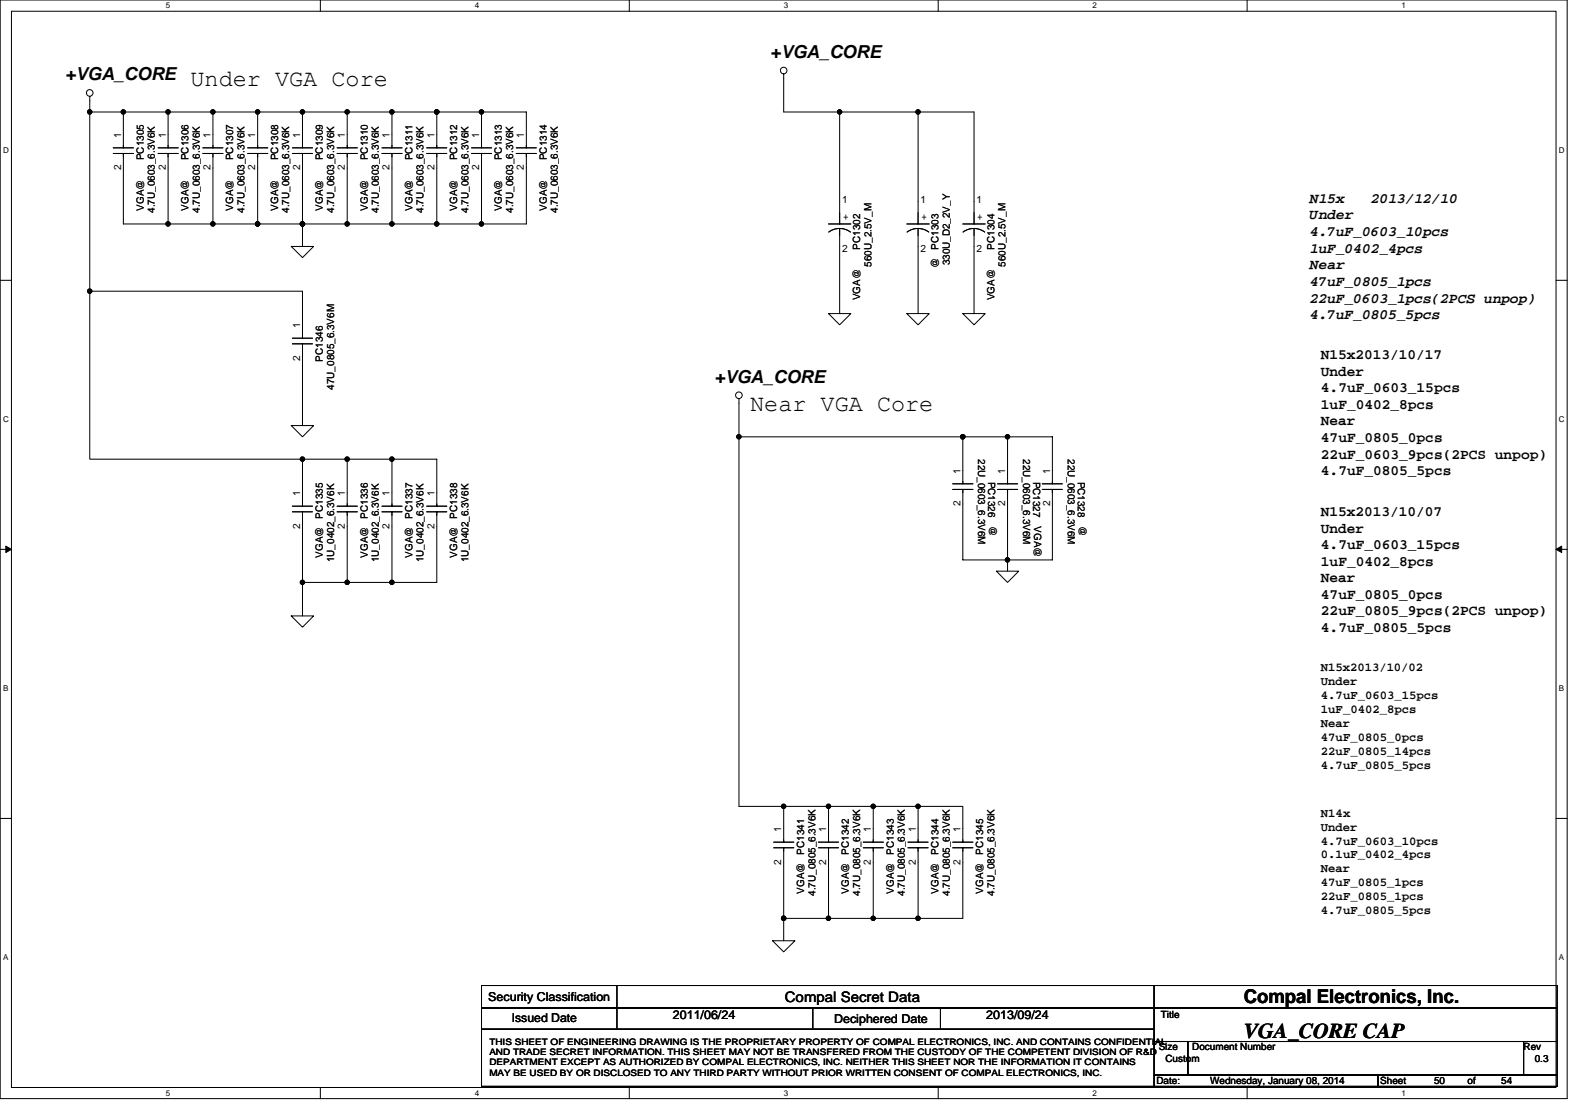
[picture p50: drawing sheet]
<svg xmlns="http://www.w3.org/2000/svg" width="297mm" height="210mm" viewBox="0 0 297 210" stroke-linecap="round" stroke-linejoin="round" font-family="sans-serif">
<defs><g id="words">
<g font-size="4.4">
<text x="35.9" y="16.2">Under VGA Core</text>
<text x="141.3" y="77.3">Near VGA Core</text>
</g>
<text font-size="4" x="234.3" y="195.5">VGA_CORE CAP</text>
<text font-size="3.6" x="234.3" y="188.8">Compal Electronics, Inc.</text>
<g font-size="3.4">
<text x="145.1" y="10.9">+VGA_CORE</text>
<text x="12.3" y="15.1">+VGA_CORE</text>
<text x="134.6" y="72.1">+VGA_CORE</text>
</g>
<g font-size="2.7">
<text x="246.7" y="41.3">Under</text>
<text x="246.7" y="38.2">N15x</text>
<text x="258.2" y="38.2">2013/12/10</text>
<text x="246.7" y="44.4">4.7uF_0603_10pcs</text>
<text x="246.7" y="47.6">1uF_0402_4pcs</text>
<text x="246.7" y="50.7">Near</text>
<text x="246.7" y="53.8">47uF_0805_1pcs</text>
<text x="246.7" y="57">22uF_0603_1pcs(2PCS unpop)</text>
<text x="246.7" y="60.1">4.7uF_0805_5pcs</text>
<text x="248.8" y="67.6">N15x2013/10/17</text>
<text x="248.8" y="70.8">Under</text>
<text x="248.8" y="73.9">4.7uF_0603_15pcs</text>
<text x="248.8" y="77">1uF_0402_8pcs</text>
<text x="248.8" y="80.1">Near</text>
<text x="248.8" y="83.2">47uF_0805_0pcs</text>
<text x="248.8" y="86.3">22uF_0603_9pcs(2PCS unpop)</text>
<text x="248.8" y="89.4">4.7uF_0805_5pcs</text>
<text x="248.8" y="97.2">N15x2013/10/07</text>
<text x="248.8" y="100.3">Under</text>
<text x="248.8" y="103.4">4.7uF_0603_15pcs</text>
<text x="248.8" y="106.5">1uF_0402_8pcs</text>
<text x="248.8" y="109.6">Near</text>
<text x="248.8" y="112.7">47uF_0805_0pcs</text>
<text x="248.8" y="115.8">22uF_0805_9pcs(2PCS unpop)</text>
<text x="248.8" y="118.9">4.7uF_0805_5pcs</text>
<text x="147.8" y="188.6">Compal Secret Data</text>
</g>
<g font-size="2.3">
<text x="248.8" y="126.3">N15x2013/10/02</text>
<text x="248.8" y="128.9">Under</text>
<text x="248.8" y="131.6">4.7uF_0603_15pcs</text>
<text x="248.8" y="134.2">1uF_0402_8pcs</text>
<text x="248.8" y="136.8">Near</text>
<text x="248.8" y="139.4">47uF_0805_0pcs</text>
<text x="248.8" y="142.1">22uF_0805_14pcs</text>
<text x="248.8" y="144.7">4.7uF_0805_5pcs</text>
<text x="248.8" y="153.7">N14x</text>
<text x="248.8" y="156.4">Under</text>
<text x="248.8" y="159">4.7uF_0603_10pcs</text>
<text x="248.8" y="161.6">0.1uF_0402_4pcs</text>
<text x="248.8" y="164.2">Near</text>
<text x="248.8" y="166.9">47uF_0805_1pcs</text>
<text x="248.8" y="169.5">22uF_0805_1pcs</text>
<text x="248.8" y="172.1">4.7uF_0805_5pcs</text>
<text x="92" y="188.4">Security Classification</text>
<text x="126.7" y="191.8">2011/06/24</text>
<text x="185.8" y="191.8">2013/09/24</text>
<text x="96.4" y="192.4">Issued Date</text>
<text x="157.1" y="192.7">Deciphered Date</text>
</g>
<g font-size="1.9">
<text x="22.8" y="25.9" transform="rotate(-90 22.8 25.9)">1</text>
<text x="31.2" y="25.9" transform="rotate(-90 31.2 25.9)">1</text>
<text x="39.7" y="25.9" transform="rotate(-90 39.7 25.9)">1</text>
<text x="48.1" y="25.9" transform="rotate(-90 48.1 25.9)">1</text>
<text x="56.5" y="25.9" transform="rotate(-90 56.5 25.9)">1</text>
<text x="65" y="25.9" transform="rotate(-90 65 25.9)">1</text>
<text x="73.4" y="25.9" transform="rotate(-90 73.4 25.9)">1</text>
<text x="81.8" y="25.9" transform="rotate(-90 81.8 25.9)">1</text>
<text x="90.3" y="25.9" transform="rotate(-90 90.3 25.9)">1</text>
<text x="98.7" y="25.9" transform="rotate(-90 98.7 25.9)">1</text>
<text x="22.8" y="32.1" transform="rotate(-90 22.8 32.1)">2</text>
<text x="27.1" y="30.2" transform="rotate(-90 27.1 30.2)">PC1305</text>
<text x="31.2" y="32.1" transform="rotate(-90 31.2 32.1)">2</text>
<text x="35.5" y="30.2" transform="rotate(-90 35.5 30.2)">PC1306</text>
<text x="39.7" y="32.1" transform="rotate(-90 39.7 32.1)">2</text>
<text x="43.9" y="30.2" transform="rotate(-90 43.9 30.2)">PC1307</text>
<text x="48.1" y="32.1" transform="rotate(-90 48.1 32.1)">2</text>
<text x="52.4" y="30.2" transform="rotate(-90 52.4 30.2)">PC1308</text>
<text x="56.5" y="32.1" transform="rotate(-90 56.5 32.1)">2</text>
<text x="60.8" y="30.2" transform="rotate(-90 60.8 30.2)">PC1309</text>
<text x="65" y="32.1" transform="rotate(-90 65 32.1)">2</text>
<text x="69.3" y="30.2" transform="rotate(-90 69.3 30.2)">PC1310</text>
<text x="73.4" y="32.1" transform="rotate(-90 73.4 32.1)">2</text>
<text x="77.7" y="30.2" transform="rotate(-90 77.7 30.2)">PC1311</text>
<text x="81.8" y="32.1" transform="rotate(-90 81.8 32.1)">2</text>
<text x="86.1" y="30.2" transform="rotate(-90 86.1 30.2)">PC1312</text>
<text x="90.3" y="32.1" transform="rotate(-90 90.3 32.1)">2</text>
<text x="94.5" y="30.2" transform="rotate(-90 94.5 30.2)">PC1313</text>
<text x="98.7" y="32.1" transform="rotate(-90 98.7 32.1)">2</text>
<text x="103" y="30.2" transform="rotate(-90 103 30.2)">PC1314</text>
<text x="27.1" y="39.6" transform="rotate(-90 27.1 39.6)">VGA@</text>
<text x="29.2" y="40.1" transform="rotate(-90 29.2 40.1)">4.7U_0603_6.3V6K</text>
<text x="35.5" y="39.6" transform="rotate(-90 35.5 39.6)">VGA@</text>
<text x="37.6" y="40.1" transform="rotate(-90 37.6 40.1)">4.7U_0603_6.3V6K</text>
<text x="43.9" y="39.6" transform="rotate(-90 43.9 39.6)">VGA@</text>
<text x="46.1" y="40.1" transform="rotate(-90 46.1 40.1)">4.7U_0603_6.3V6K</text>
<text x="52.4" y="39.6" transform="rotate(-90 52.4 39.6)">VGA@</text>
<text x="54.5" y="40.1" transform="rotate(-90 54.5 40.1)">4.7U_0603_6.3V6K</text>
<text x="60.8" y="39.6" transform="rotate(-90 60.8 39.6)">VGA@</text>
<text x="62.9" y="40.1" transform="rotate(-90 62.9 40.1)">4.7U_0603_6.3V6K</text>
<text x="69.3" y="39.6" transform="rotate(-90 69.3 39.6)">VGA@</text>
<text x="71.3" y="40.1" transform="rotate(-90 71.3 40.1)">4.7U_0603_6.3V6K</text>
<text x="77.7" y="39.6" transform="rotate(-90 77.7 39.6)">VGA@</text>
<text x="79.8" y="40.1" transform="rotate(-90 79.8 40.1)">4.7U_0603_6.3V6K</text>
<text x="86.1" y="39.6" transform="rotate(-90 86.1 39.6)">VGA@</text>
<text x="88.2" y="40.1" transform="rotate(-90 88.2 40.1)">4.7U_0603_6.3V6K</text>
<text x="94.5" y="39.6" transform="rotate(-90 94.5 39.6)">VGA@</text>
<text x="96.6" y="40.1" transform="rotate(-90 96.6 40.1)">4.7U_0603_6.3V6K</text>
<text x="103" y="39.6" transform="rotate(-90 103 39.6)">VGA@</text>
<text x="105.1" y="40.1" transform="rotate(-90 105.1 40.1)">4.7U_0603_6.3V6K</text>
<text x="158.6" y="38.2">1</text>
<text x="158.8" y="41.4">+</text>
<text x="173.4" y="38.2">1</text>
<text x="173.5" y="41.4">+</text>
<text x="183.9" y="38.2">1</text>
<text x="184.1" y="41.4">+</text>
<text x="158.6" y="47.5">2</text>
<text x="162" y="47" transform="rotate(-90 162 47)">PC1302</text>
<text x="173.4" y="47.5">2</text>
<text x="176.8" y="47" transform="rotate(-90 176.8 47)">PC1303</text>
<text x="183.9" y="47.5">2</text>
<text x="187.3" y="47" transform="rotate(-90 187.3 47)">PC1304</text>
<text x="164.1" y="50.2" transform="rotate(-90 164.1 50.2)">560U_2.5V_M</text>
<text x="176.8" y="50.4" transform="rotate(-90 176.8 50.4)">@</text>
<text x="178.9" y="50" transform="rotate(-90 178.9 50)">330U_D2_2V_Y</text>
<text x="189.4" y="50.2" transform="rotate(-90 189.4 50.2)">560U_2.5V_M</text>
<text x="162" y="56.5" transform="rotate(-90 162 56.5)">VGA@</text>
<text x="187.3" y="56.5" transform="rotate(-90 187.3 56.5)">VGA@</text>
<text x="56.5" y="61.8" transform="rotate(-90 56.5 61.8)">1</text>
<text x="56.5" y="67.9" transform="rotate(-90 56.5 67.9)">2</text>
<text x="60.8" y="68.1" transform="rotate(-90 60.8 68.1)">PC1346</text>
<text x="62.9" y="73.4" transform="rotate(-90 62.9 73.4)">47U_0805_6.3V6M</text>
<text x="180.9" y="89.2" transform="rotate(-90 180.9 89.2)">1</text>
<text x="184.3" y="86.4" transform="rotate(90 184.3 86.4)">22U_0603_6.3V6M</text>
<text x="189.3" y="89.2" transform="rotate(-90 189.3 89.2)">1</text>
<text x="192.7" y="86.4" transform="rotate(90 192.7 86.4)">22U_0603_6.3V6M</text>
<text x="197.8" y="89.2" transform="rotate(-90 197.8 89.2)">1</text>
<text x="201.1" y="86.4" transform="rotate(90 201.1 86.4)">22U_0603_6.3V6M</text>
<text x="56.5" y="93.4" transform="rotate(-90 56.5 93.4)">1</text>
<text x="65" y="93.4" transform="rotate(-90 65 93.4)">1</text>
<text x="73.4" y="93.4" transform="rotate(-90 73.4 93.4)">1</text>
<text x="81.8" y="93.4" transform="rotate(-90 81.8 93.4)">1</text>
<text x="180.9" y="95.3" transform="rotate(-90 180.9 95.3)">2</text>
<text x="186.2" y="90.7" transform="rotate(90 186.2 90.7)">PC1326</text>
<text x="189.3" y="95.3" transform="rotate(-90 189.3 95.3)">2</text>
<text x="194.6" y="90.7" transform="rotate(90 194.6 90.7)">PC1327</text>
<text x="197.8" y="95.3" transform="rotate(-90 197.8 95.3)">2</text>
<text x="203" y="90.7" transform="rotate(90 203 90.7)">PC1328</text>
<text x="56.5" y="99.5" transform="rotate(-90 56.5 99.5)">2</text>
<text x="60.8" y="97.6" transform="rotate(-90 60.8 97.6)">PC1335</text>
<text x="65" y="99.5" transform="rotate(-90 65 99.5)">2</text>
<text x="69.3" y="97.6" transform="rotate(-90 69.3 97.6)">PC1336</text>
<text x="73.4" y="99.5" transform="rotate(-90 73.4 99.5)">2</text>
<text x="77.7" y="97.6" transform="rotate(-90 77.7 97.6)">PC1337</text>
<text x="81.8" y="99.5" transform="rotate(-90 81.8 99.5)">2</text>
<text x="86.1" y="97.6" transform="rotate(-90 86.1 97.6)">PC1338</text>
<text x="186.4" y="99.1" transform="rotate(90 186.4 99.1)">@</text>
<text x="194.8" y="99.1" transform="rotate(90 194.8 99.1)">VGA@</text>
<text x="203.2" y="99.1" transform="rotate(90 203.2 99.1)">@</text>
<text x="60.8" y="105" transform="rotate(-90 60.8 105)">VGA@</text>
<text x="62.9" y="105.8" transform="rotate(-90 62.9 105.8)">1U_0402_6.3V6K</text>
<text x="69.3" y="105" transform="rotate(-90 69.3 105)">VGA@</text>
<text x="71.3" y="105.8" transform="rotate(-90 71.3 105.8)">1U_0402_6.3V6K</text>
<text x="77.7" y="105" transform="rotate(-90 77.7 105)">VGA@</text>
<text x="79.8" y="105.8" transform="rotate(-90 79.8 105.8)">1U_0402_6.3V6K</text>
<text x="86.1" y="105" transform="rotate(-90 86.1 105)">VGA@</text>
<text x="88.2" y="105.8" transform="rotate(-90 88.2 105.8)">1U_0402_6.3V6K</text>
<text x="147.2" y="156.6" transform="rotate(-90 147.2 156.6)">1</text>
<text x="151.5" y="160.9" transform="rotate(-90 151.5 160.9)">PC1341</text>
<text x="155.6" y="156.6" transform="rotate(-90 155.6 156.6)">1</text>
<text x="159.9" y="160.9" transform="rotate(-90 159.9 160.9)">PC1342</text>
<text x="164" y="156.6" transform="rotate(-90 164 156.6)">1</text>
<text x="168.3" y="160.9" transform="rotate(-90 168.3 160.9)">PC1343</text>
<text x="172.5" y="156.6" transform="rotate(-90 172.5 156.6)">1</text>
<text x="176.8" y="160.9" transform="rotate(-90 176.8 160.9)">PC1344</text>
<text x="180.9" y="156.6" transform="rotate(-90 180.9 156.6)">1</text>
<text x="185.2" y="160.9" transform="rotate(-90 185.2 160.9)">PC1345</text>
<text x="147.2" y="162.8" transform="rotate(-90 147.2 162.8)">2</text>
<text x="155.6" y="162.8" transform="rotate(-90 155.6 162.8)">2</text>
<text x="164" y="162.8" transform="rotate(-90 164 162.8)">2</text>
<text x="172.5" y="162.8" transform="rotate(-90 172.5 162.8)">2</text>
<text x="180.9" y="162.8" transform="rotate(-90 180.9 162.8)">2</text>
<text x="151.5" y="168.2" transform="rotate(-90 151.5 168.2)">VGA@</text>
<text x="153.6" y="168.7" transform="rotate(-90 153.6 168.7)">4.7U_0805_6.3V6K</text>
<text x="159.9" y="168.2" transform="rotate(-90 159.9 168.2)">VGA@</text>
<text x="162" y="168.7" transform="rotate(-90 162 168.7)">4.7U_0805_6.3V6K</text>
<text x="168.3" y="168.2" transform="rotate(-90 168.3 168.2)">VGA@</text>
<text x="170.4" y="168.7" transform="rotate(-90 170.4 168.7)">4.7U_0805_6.3V6K</text>
<text x="176.8" y="168.2" transform="rotate(-90 176.8 168.2)">VGA@</text>
<text x="178.9" y="168.7" transform="rotate(-90 178.9 168.7)">4.7U_0805_6.3V6K</text>
<text x="185.2" y="168.2" transform="rotate(-90 185.2 168.2)">VGA@</text>
<text x="187.3" y="168.7" transform="rotate(-90 187.3 168.7)">4.7U_0805_6.3V6K</text>
<text x="218.7" y="191.6">Title</text>
<text x="218.2" y="197.8">Size</text>
<text x="224.6" y="197.8">Document Number</text>
<text x="287" y="197.8">Rev</text>
<text x="219.5" y="199.9">Custom</text>
<text x="289.1" y="199.9">0.3</text>
<text x="217.8" y="204.1">Date:</text>
<text x="227.9" y="204.1">Wednesday, January 08, 2014</text>
<text x="260" y="204.1">Sheet</text>
<text x="270.1" y="204.1">50</text>
<text x="276.4" y="204.1">of</text>
<text x="282.8" y="204.1">54</text>
</g>
<g font-size="1.7">
<text x="92.2" y="196.7">THIS SHEET OF ENGINEERING DRAWING IS THE PROPRIETARY PROPERTY OF COMPAL ELECTRONICS, INC. AND CONTAINS CONFIDENTIAL</text>
<text x="92.2" y="198.6">AND TRADE SECRET INFORMATION. THIS SHEET MAY NOT BE TRANSFERED FROM THE CUSTODY OF THE COMPETENT DIVISION OF R&amp;D</text>
<text x="92.2" y="200.6">DEPARTMENT EXCEPT AS AUTHORIZED BY COMPAL ELECTRONICS, INC. NEITHER THIS SHEET NOR THE INFORMATION IT CONTAINS</text>
<text x="92.2" y="202.5">MAY BE USED BY OR DISCLOSED TO ANY THIRD PARTY WITHOUT PRIOR WRITTEN CONSENT OF COMPAL ELECTRONICS, INC.</text>
</g>
<g font-size="1.5">
<text x="31.2" y="1.6">5</text>
<text x="89.4" y="1.6">4</text>
<text x="147.6" y="1.6">3</text>
<text x="205.8" y="1.6">2</text>
<text x="264" y="1.6">1</text>
<text x=".6" y="28.8">D</text>
<text x="293.6" y="28.8">D</text>
<text x=".6" y="79.4">C</text>
<text x="293.6" y="79.4">C</text>
<text x=".6" y="130.1">B</text>
<text x="293.6" y="130.1">B</text>
<text x=".6" y="180.7">A</text>
<text x="293.6" y="180.7">A</text>
<text x="31.2" y="206.3">5</text>
<text x="89.4" y="206.3">4</text>
<text x="147.6" y="206.3">3</text>
<text x="205.8" y="206.3">2</text>
<text x="264" y="206.3">1</text>
</g>
</g></defs>
<path d="M0 0h295.2v206.8h-295.2zM2.2 2.1h290.9v202.6h-290.9z" fill="none" stroke="#000" stroke-width=".19"/>
<g fill="#fff">
<path d="M31.2 .2h.9v1.7h-.9z"/>
<path d="M31.2 204.9h.9v1.7h-.9z"/>
</g>
<path d="M60.3 0v2.1M60.3 204.7v2.1" fill="none" stroke="#000" stroke-width=".19"/>
<g fill="#fff">
<path d="M89.4 .2h.9v1.7h-.9z"/>
<path d="M89.4 204.9h.9v1.7h-.9z"/>
</g>
<path d="M118.5 0v2.1M118.5 204.7v2.1" fill="none" stroke="#000" stroke-width=".19"/>
<g fill="#fff">
<path d="M147.6 .2h.8v1.7h-.8z"/>
<path d="M147.6 204.9h.8v1.7h-.8z"/>
</g>
<path d="M176.7 0v2.1M176.7 204.7v2.1" fill="none" stroke="#000" stroke-width=".19"/>
<g fill="#fff">
<path d="M205.8 .2h.8v1.7h-.8z"/>
<path d="M205.8 204.9h.8v1.7h-.8z"/>
</g>
<path d="M234.9 0v2.1M234.9 204.7v2.1" fill="none" stroke="#000" stroke-width=".19"/>
<g fill="#fff">
<path d="M264 .2h.8v1.7h-.8z"/>
<path d="M264 204.9h.8v1.7h-.8z"/>
<path d="M.6 27.4h1v1.7h-1z"/>
<path d="M293.6 27.4h1.1v1.7h-1.1z"/>
<path d="M.6 78.1h1v1.7h-1z"/>
<path d="M293.6 78.1h1.1v1.7h-1.1z"/>
</g>
<path d="M0 52.8h2.2M293.1 52.8h2.1" fill="none" stroke="#000" stroke-width=".19"/>
<g fill="#fff">
<path d="M.6 128.7h1v1.7h-1z"/>
<path d="M293.6 128.7h1v1.7h-1z"/>
</g>
<path d="M0 103.4h2.2M293.1 103.4h2.1" fill="none" stroke="#000" stroke-width=".19"/>
<path d="M1.1 102.8l1.1 .6-1.1 .6zM293.1 103.4l1-.6v1.2z" fill="#000" stroke="#000" stroke-width=".19"/>
<g fill="#fff">
<path d="M.5 179.4h1.1v1.7h-1.1z"/>
<path d="M293.6 179.4h1v1.7h-1z"/>
</g>
<g fill="none" stroke="#000" stroke-width=".19">
<path d="M16.9 18.1v36.7M147.6 13.9v7.2h35.9v21.1M16.9 21.1h82.2v6.7M21.3 28.9h3.8M21.3 27.8h3.8M23.2 28.9v13.3h75.9v-13.3M23.2 21.1v6.7M29.8 28.9h3.8M29.8 27.8h3.8M31.7 21.1v6.7M31.7 28.9v13.3M38.2 28.9h3.8"/>
<path d="M38.2 27.8h3.8M40.1 21.1v6.7M40.1 28.9v13.3M46.6 28.9h3.8M46.6 27.8h3.8M48.5 21.1v6.7M48.5 28.9v13.3M55.1 28.9h3.8M55.1 27.8h3.8M57 21.1v6.7M57 28.9v17.5M63.5 28.9h3.8"/>
<path d="M63.5 27.8h3.8M65.4 21.1v6.7M65.4 28.9v13.3M71.9 28.9h3.8M71.9 27.8h3.8M73.8 21.1v6.7M73.8 28.9v13.3M80.4 28.9h3.8M80.4 27.8h3.8M82.3 21.1v6.7M82.3 28.9v13.3M88.8 28.9h3.8"/>
<path d="M88.8 27.8h3.8M90.7 28.9v13.3M90.7 21.1v6.7M97.2 28.9h3.8M97.2 27.8h3.8M158.2 21.1v21.1M172.9 21.1v21.1M16.9 54.8v31.6h40.1M16.9 54.8h40.1v8.9M54.9 46.4h4.2l-2.1 2.1zM156.1 59h4.2l-2.1 2.2zM156.1 42.2h4.2"/>
<path d="M156.1 43.7l.7-.4 1.3-.3 .9 .1 1.2 .6M158.2 43v16M170.8 59h4.2l-2.1 2.2zM170.8 42.2h4.2M170.9 43.7l.7-.4 1.3-.3 1.3 .3 .7 .4M172.9 43v16M181.4 59h4.2l-2.1 2.2zM181.4 42.2h4.2M181.4 43.7l.7-.4 1.3-.3 1.3 .3 .8 .4M183.5 43v16M55.1 64.7h3.8M55.1 63.7h3.8"/>
<path d="M57 64.7v15.4M139.2 75.1v76.7h33.7M54.9 80.1h4.2l-2.1 2.1zM55.1 96.4h3.8M55.1 95.3h3.8M57 96.4v19.6M63.5 96.4h3.8M63.5 95.3h3.8M65.4 86.4h-8.4v8.9M65.4 96.4v13.2M71.9 96.4h3.8M71.9 95.3h3.8"/>
<path d="M73.8 95.3v-8.9h8.5v8.9M73.8 96.4v13.2M73.8 86.4h-8.4v8.9M80.4 96.4h3.8M80.4 95.3h3.8M82.3 96.4v13.2h-25.3M139.2 82.2h59v8.9M179.4 92.1h3.9M179.4 91.1h3.9M181.4 82.2v8.9M181.4 92.1v13.3h16.8v-13.3M187.9 92.1h3.8"/>
<path d="M187.9 91.1h3.8M189.8 92.1v15.4M189.8 82.2v8.9M196.3 92.1h3.8M196.3 91.1h3.8M54.9 116h4.2l-2.1 2.1zM187.7 107.5h4.2l-2.1 2.1zM0 154.1h2.2M145.7 159.6h3.8M145.7 158.5h3.8M147.6 151.8v6.7M147.6 159.6v17.5"/>
<path d="M154.2 159.6h3.7M154.2 158.5h3.7M156.1 151.8v6.7M156.1 159.6v13.3M162.6 159.6h3.8M162.6 158.5h3.8M164.5 151.8v6.7M164.5 159.6v13.3M171 159.6h3.8M171 158.5h3.8M172.9 151.8v6.7M172.9 151.8h8.5v6.7"/>
<path d="M172.9 159.6v13.3M179.4 159.6h3.9M179.4 158.5h3.9M181.4 159.6v13.3h-33.8M293.1 154.1h2.1M145.5 177.1h4.2l-2.1 2.1zM90.7 185.5h126.7v4.2h-126.7zM90.7 189.7h126.7v4.1h-126.7zM90.7 193.8h126.7v10.7h-126.7zM116.2 185.5v8.3M153.1 189.7v4.1M177.1 189.7v4.1"/>
<path d="M217.4 196.1h6.3v6.3h-6.3zM217.4 185.5h75.9v4.2h-75.9zM217.4 189.7h75.9v6.4h-75.9zM223.7 196.1h63.3v6.3h-63.3zM287 196.1h6.3v6.3h-6.3zM217.4 202.4h42.2v2.1h-42.2zM259.6 202.4h33.7v2.1h-33.7z"/>
<circle cx="16.9" cy="17.5" r=".62"/>
<circle cx="147.6" cy="13.3" r=".62"/>
<circle cx="139.2" cy="74.4" r=".62"/>
</g>
<g fill="#000" stroke="#000" stroke-width=".19">
<circle cx="16.9" cy="21.1" r=".42"/>
<circle cx="23.2" cy="21.1" r=".42"/>
<circle cx="31.6" cy="21.1" r=".42"/>
<circle cx="40.1" cy="21.1" r=".42"/>
<circle cx="48.5" cy="21.1" r=".42"/>
<circle cx="57" cy="21.1" r=".42"/>
<circle cx="65.4" cy="21.1" r=".42"/>
<circle cx="73.8" cy="21.1" r=".42"/>
<circle cx="82.3" cy="21.1" r=".42"/>
<circle cx="90.7" cy="21.1" r=".42"/>
<circle cx="158.1" cy="21.1" r=".42"/>
<circle cx="172.9" cy="21.1" r=".42"/>
<circle cx="16.9" cy="54.8" r=".42"/>
<circle cx="31.6" cy="42.2" r=".42"/>
<circle cx="40.1" cy="42.2" r=".42"/>
<circle cx="48.5" cy="42.2" r=".42"/>
<circle cx="57" cy="42.2" r=".42"/>
<circle cx="65.4" cy="42.2" r=".42"/>
<circle cx="73.8" cy="42.2" r=".42"/>
<circle cx="82.3" cy="42.2" r=".42"/>
<circle cx="90.7" cy="42.2" r=".42"/>
<circle cx="57" cy="86.4" r=".42"/>
<circle cx="65.4" cy="86.4" r=".42"/>
<circle cx="73.8" cy="86.4" r=".42"/>
<circle cx="139.2" cy="82.2" r=".42"/>
<circle cx="181.3" cy="82.2" r=".42"/>
<circle cx="189.8" cy="82.2" r=".42"/>
<circle cx="57" cy="109.6" r=".42"/>
<circle cx="65.4" cy="109.6" r=".42"/>
<circle cx="73.8" cy="109.6" r=".42"/>
<circle cx="189.8" cy="105.4" r=".42"/>
<circle cx="147.6" cy="151.8" r=".42"/>
<circle cx="156" cy="151.8" r=".42"/>
<circle cx="164.5" cy="151.8" r=".42"/>
<circle cx="172.9" cy="151.8" r=".42"/>
<circle cx="147.6" cy="172.9" r=".42"/>
<circle cx="156" cy="172.9" r=".42"/>
<circle cx="164.5" cy="172.9" r=".42"/>
<circle cx="172.9" cy="172.9" r=".42"/>
</g>
<use href="#words"/>
</svg>
